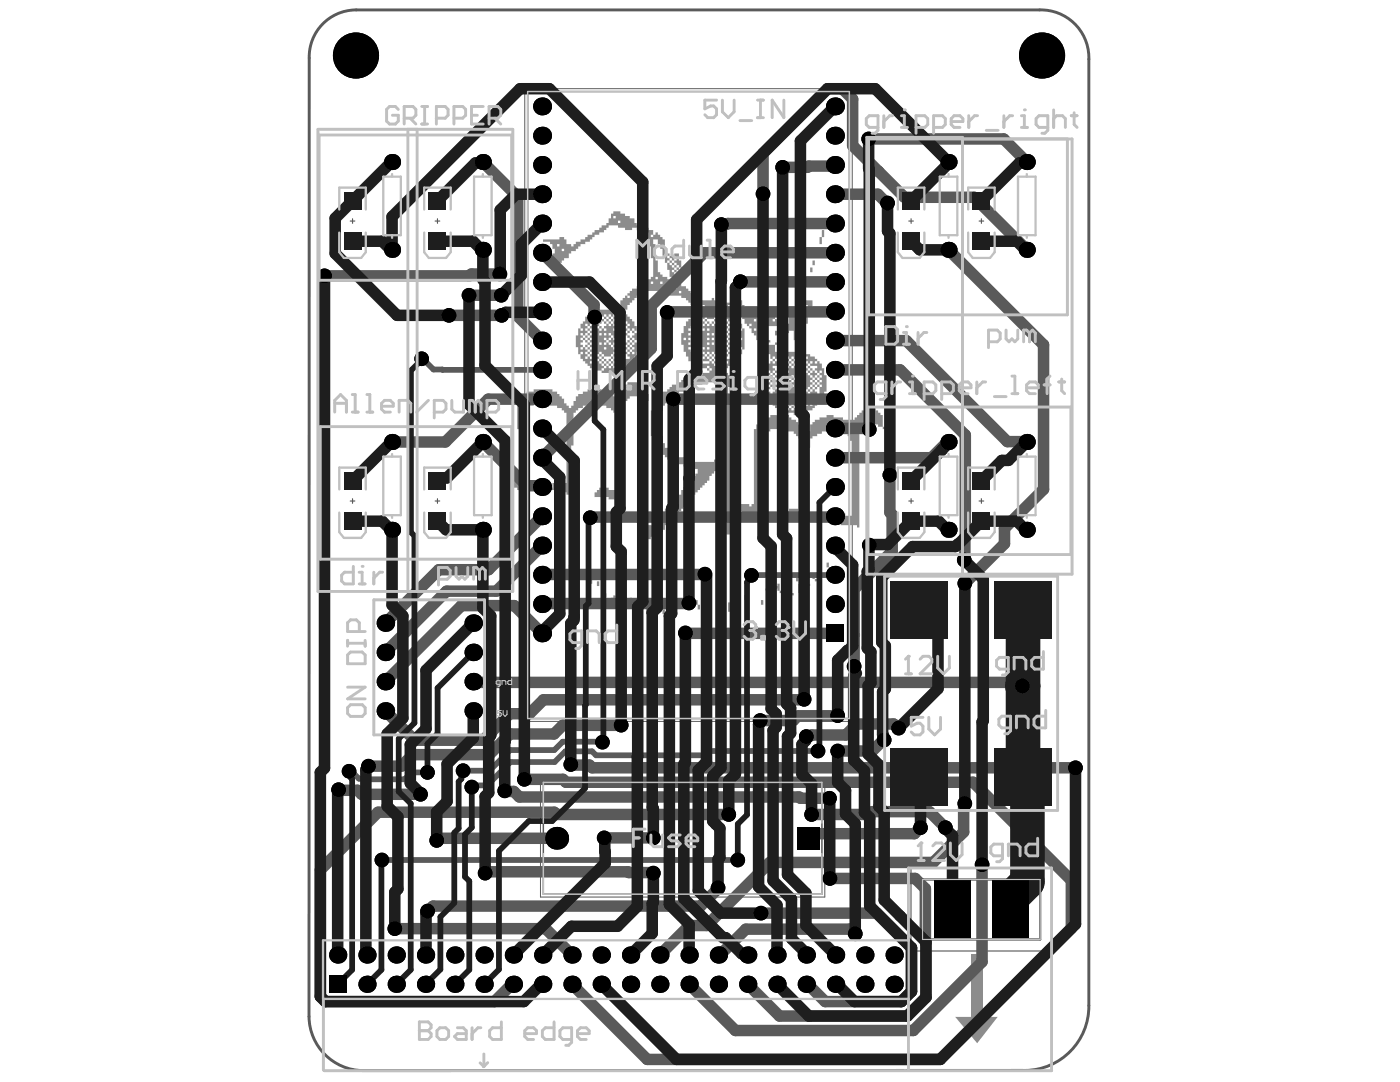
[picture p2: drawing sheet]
<svg xmlns="http://www.w3.org/2000/svg" width="279mm" height="216mm" viewBox="0 0 279 216" stroke-linecap="round" stroke-linejoin="round" font-family="sans-serif">
<path d="M104.7 17.7h65.4v126.2h-65.4zM107.9 155.5h56.7v23.5h-56.7z" fill="none" stroke="#5a5a5a" stroke-width=".2"/>
<g fill="none" stroke="#5a5a5a" stroke-width=".23">
<path d="M69.9 44.1h.9M70.4 43.6v1M86.8 44.1h1M87.3 43.6v1M181.4 44.1h.9M181.8 43.6v1M195.4 44.1h.9M195.9 43.6v1M69.9 100h.9M70.4 99.5v.9M86.8 100h1M87.3 99.5v.9"/>
<path d="M181.4 100h.9M181.8 99.5v.9M195.4 100h.9M195.9 99.5v.9M181.8 173.2h28.1v16.6h-28.1z"/>
</g>
<path d="M64.7 4.5a9.3 9.3 0 0 1 6.4-2.5h136.4a9.6 9.6 0 0 1 9.8 9.8v188.9a12.8 12.8 0 0 1-13.2 12.9h-131.7a10.9 10.9 0 0 1-10.7-10.7v-191.3a9.3 9.3 0 0 1 3-7.1z" fill="none" stroke="#5a5a5a" stroke-width=".58"/>
<path d="M105.3 18.3h64.2v125.1h-64.2zM108.4 156.1h55.6v22.3h-55.6z" fill="none" stroke="#5a5a5a" stroke-width=".29"/>
<path d="M184.1 175.5h23.5v12h-23.5z" fill="none" stroke="#5a5a5a" stroke-width=".46"/>
<circle cx="171" cy="126.7" r=".32" fill="none" stroke="#5a5a5a" stroke-width=".64"/>
<g fill="#8c8c8c">
<path d="M190.6 202.9h8.5l-4.1 5.3z"/>
<path d="M193.8 190.3h2.4v12.6h-2.4z"/>
<path d="M132.2 121.6h.5v.9h-.5z"/>
<path d="M148.6 118.8h.5v.9h-.5z"/>
<path d="M140.6 121.1h.5v1h-.5z"/>
<path d="M146.7 120.2h.5v.5h.5v.4h-.5v-.4h-.5z"/>
<path d="M162.1 52h.5v.9h-.5z"/>
<path d="M134.6 119.7h.4v1h-.4z"/>
<path d="M151.9 119.7h.4v1h-.4z"/>
<path d="M141.1 119.7h.5v1h-.5z"/>
<path d="M132.2 119.7h.5v1h-.5z"/>
<path d="M161.7 53.4h.4v.9h-.4z"/>
<path d="M125.7 119.3h.4v.9h-.4z"/>
<path d="M119.1 116h.5v.9h-.5z"/>
<path d="M162.1 115.1h.5v.4h.5v.5h-.5v-.5h-.5z"/>
<path d="M117.3 116.5h.4v.9h-.4z"/>
<path d="M113.5 112.7h.5v1h-.5z"/>
<path d="M120.5 118.3h.5v1h-.5z"/>
<path d="M114.9 113.7h.5v.9h-.5z"/>
<path d="M117.7 115.5h.5v1h-.5z"/>
<path d="M113.1 114.1h.4v1h-.4z"/>
<path d="M164 45.9h.5v1.4h-.5z"/>
<path d="M128.9 121.1h.5v1.4h-.5z"/>
<path d="M163.6 47.3h.4v1.4h-.4z"/>
<path d="M111.6 112.7h1v1h-.5v-.5h-.5z"/>
<path d="M149.1 120.7h.4v1.4h-.4z"/>
<path d="M152.8 117.4h.5v.5h.4v.9h-.4v-.9h-.5z"/>
<path d="M157.5 117.4h.4v.9h.5v.5h-.5v-.5h-.4z"/>
<path d="M121.9 119.3h.5v-.5h.5v.9h-1z"/>
<path d="M160.3 57.6h.4v1.4h-.4z"/>
<path d="M156.5 116h1v.9h-.5v-.4h-.5z"/>
<path d="M165 112.3h.4v.9h.5v.5h.5v.4h-.5v-.4h-.5v-.5h-.4z"/>
<path d="M123.3 117.9h.5v-.5h.5v.9h.4v.5h-.4v-.5h-1z"/>
<path d="M145.3 120.2h.5v1.9h-.5z"/>
<path d="M123.8 119.3h.5v1.8h-.5z"/>
<path d="M159.3 116.5h.5v1.8h-.5z"/>
<path d="M138.8 119.7h.4v1h.5v.9h-.5v-.9h-.4z"/>
<path d="M154.7 116.9h.4v-.4h.5v1.4h.9v.4h-.9v-.4h-.5v-.5h-.4z"/>
<path d="M158.9 114.6h.9v.5h.5v.4h.4v.5h.5v.5h.5v.4h-.5v-.4h-.5v-.5h-.4v-.5h-.5v-.4h-.5v.9h-.4z"/>
<path d="M162.1 44h.5v-.4h3.3v.9h-.9v-.5h-.5v.5h.5v.9h-.5v-.9h-2.4z"/>
<path d="M103.7 79.6h.5v-.5h.4v-.5h.5v-.5h1.4v-.4h3.7v.4h1v.5h.4v.5h.5v.5h.5v.9h.5v.5h.4v.4h.5v-.4h.5v-1h.4v-.9h.5v-.5h.9v-.5h1v-.4h2.8v.4h1.4v.5h.9v.5h.5v-.5h.9v-.9h.5v-.5h.4v-.5h.5v-.4h2.8v.4h.5v1h.4v.9h.5v1.4h-.9v-.4h-1v-.5h-1.8v.5h-.5v.4h-.5v1.4h-.4v18.2h-2.8v-.4h-2.8v-1h.4v-.4h.5v-.5h1.9v.5h1.4v-2.8h.4v-11.7h-.4v-.9h-.5v-.5h-.5v-.5h-.9v-.4h-.9v-.5h-.5v.5h-.5v-.5h-.4v.5h-.5v-.5h-.5v.5h-1.4v.4h-.9v.5h-.5v.5h-.4v6.5h-.5v9.8h-.9v-.5h-1.9v-.4h-1.4v-.5h.4v-.9h2.9v-14h-.5v-.5h-.5v-.5h-.9v-.4h-1.4v-.5h-.5v.5h-.5v-.5h-1.4v.5h-.4v-.5h-.5v.5h-.9v.4h-.5v1h-.5v15.4h-1.4v-.5h-2.3v-.5h-.9v-.4h.4v-1h2.8v-.4h.5v-9.4h-.5v-4.6h.5z"/>
<path d="M108.4 47.8h3.2v-.5h1v.5h.5v.9h.9v.5h.5v-.5h.4v-.5h1v-.4h.9v-.5h.5v-.5h.9v-.4h.5v-.5h.9v-.5h.5v-.4h.9v-.5h.5v-.9h.4v-1h.5v-.4h1.4v.4h.9v.5h1v.5h.9v.9h.5v.5h.9v.4h1.4v.5h1v.9h.4v-.4h.5v.4h.5v.5h.4v.5h.5v1.8h.5v1h.4v.4h1v-.4h.9v1.4h.5v1.4h.4v.9h-.4v.5h-1v-.5h-.4v-.5h-.5v.5h.5v.5h.4v.9h.5v1h.5v.4h.9v.5h.5v.5h.4v.4h.5v.5h.5v.5h.4v.4h2.8v-.4h.5v.4h2.3v.5h1.5v-.5h1.8v1h.5v.4h.5v1h.4v.4h.5v.5h.5v-.5h.4v-.9h1v.5h.4v1.4h1v-1h.4v.5h1v.5h.4v.4h1v-1.4h.4v1.9h1v-1.4h1.4v-.5h.4v-1.8h.5v-1.4h.5v.4h1.8v1.4h-.4v1.4h-1v.5h.5v1.4h-.5v1.4h-.4v1.4h-.5v.5h-1.4v-1.9h-.9v.5h-.5v.4h-.5v1h.5v.4h-.5v-.4h-.4v.4h-.5v.5h-.9v-.5h.4v-1.4h-.4v-.9h.4v.5h1v-1h-1v-.4h-1.8v-.5h-1v-.5h-.9v1h.5v.9h.4v.5h.5v.4h.5v1h.4v.4h-.4v.5h1.4v1.4h.4v.5h1.4v-.5h4.2v.5h1v.4h.9v.5h.5v.5h.5v.4h.4v1h.5v1.4h.5v3.2h-.5v1h-.5v.9h-.4v.5h-.5v.5h-.5v.4h-.5v.5h-.9v.5h-1.4v.4h-1.4v-.4h-1.4v.4h.5v.5h.4v.5h1v.4h.4v.5h.5v.9h.5v1h.9v-.5h.5v-1.4h.4v-.5h.5v-.4h1v-.5h1.4v-.5h1.4v.5h1.8v.5h2.4v-.5h.4v-.5h.5v-.4h.5v-.5h.4v-.5h2.4v.5h.4v.5h.5v.4h.5v2.4h.4v.4h-.4v-.4h-1v-.5h-.9v-.5h-.9v.5h-1v.5h-.4v.9h-.5v19.2h-.5v-.5h-3.2v-.5h-2.4v-.4h.5v-.5h.5v-1h2.3v.5h1.4v-14.9h-.5v-1h-.4v-.4h-1v-.5h-.9v-.5h-1.9v.5h-1.4v.5h-.9v.4h-1v.5h-.4v1.9h-.5v14.5h-1.4v-.5h-2.3v-.5h-.5v-.9h.5v-.5h1.8v.5h.5v-3.3h.5v-.5h-.5v-.4h.5v-.5h-.5v-.5h.5v-.4h-.5v-.5h.5v-.5h-.5v-.4h.5v-.5h-.5v-.5h.5v-.4h-.5v-.5h.5v-.5h-.5v-.4h.5v-.5h-.5v-.5h.5v-.4h-.5v-.5h.5v-.5h-.5v-2.3h-.5v-.5h-.4v-.4h-.5v-.5h-1.4v-.5h-3.3v.5h-.9v.5h-.5v.4h-.4v15.9h-1.9v-.5h-1.9v-.4h-.4v.4h-.5v-.9h.5v-.9h1.8v.4h.5v-.4h.5v-15h.4v-.9h.5v-.5h.5v-.4h.9v-.5h.9v-.5h2.8v-.4h-.4v-.5h-1v-.5h-.4v-.4h-.5v-.5h-.5v-.5h-.4v-.4h-.5v-1.5h-.5v-3.7h.5v-.9h.5v-1h.4v-.4h.5v.4h.5v-.4h-.5v-.5h-.5v-.9h-.4v-.5h-.5v-.5h-.5v-.9h-.4v-.5h-.5v-.4h-.5v-1h-.4v-.4h-.5v-1h-.5v-.4h-.4v-.5h-.5v-.9h-.5v-.5h-.9v.5h-.5v.4h1v.5h.4v.9h.5v4.2h-.5v-.4h-.4v.4h.4v1h-.4v.9h-.5v-.5h-.5v.5h.5v.5h-.5v-.5h-.4v-.5h-.5v-.4h-.5v-.5h-.5v-.5h-.4v.5h.4v.5h.5v.4h-.5v-.4h-.4v-.5h-.5v.5h.5v.4h.4v.5h1.5v.5h.4v.4h-.4v.5h-1v.5h-1.9v-.5h-.4v-.5h-.5v-.4h-.5v-.5h-.4v-.5h-.5v-.4h-.5v-.5h-.4v-.5h-.5v-.4h-.5v-.5h-.4v-.5h-.5v-.4h-.5v-.5h-.4v.5h.4v.4h.5v.5h.5v.5h.4v.4h.5v.5h.5v.5h.4v.4h.5v.5h.5v.5h.4v.4h.5v.5h.5v.5h.4v.4h.5v.5h1.4v.5h1.4v1.4h-.4v.4h-.5v.5h-.5v3.3h.5v23.4h.5v.9h.4v1.4h-.4v.5h-2.4v-1.4h-.5v-11.3h-.9v.5h-.5v.5h-.4v.9h-.5v.5h-.5v.4h-.4v.5h-.5v.5h-.5v.4h-.4v.5h-.5v.5h-.5v.9h-.4v.5h-.5v.4h-.5v.5h-.4v.5h-.5v.4h-.5v.5h-.4v.5h-.5v.5h-.5v.4h-.4v.5h-.5v.9h-.5v.5h-.4v.5h-1v.4h-.9v.5h-1.9v-.5h-.5v-1.4h.5v-.9h2.4v-.5h.4v-.4h.5v-.5h.5v-.5h.4v-.5h.5v-.9h.5v-.5h.4v-.4h.5v-.5h.5v-.5h.4v-.9h1v-.9h.4v-.5h.5v-.5h.5v-.4h.4v-1h.5v-.4h.5v-.5h.4v-.9h-1.8v-.5h-1v-.5h-1.8v-.4h-1v-.5h-.4v-.5h-.5v-.4h-.5v-.5h-.4v-.5h-.5v-.4h-.5v-1.4h-.4v-1h-.5v-5.1h.5v-.9h.4v-1h.5v-.9h.5v-.5h.4v-.5h1v-.4h.4v-.5h.5v-.5h.9v-.4h1v-.5h.9v-.5h1.4v-.4h1.9v-.5h1.4v-.5h-.5v-.4h-1.4v-.5h-.9v-.5h-.5v-.4h-.9v-1h-.5v-.9h-.5v-1.4h-.4v-2.3h.4v-1.4h.5v-1h.5v-.4h.4v-.5h.5v-.5h.5v-1.4h-.5v-.4h-.5v-.5h-.4v-.5h-.5v-.4h-.9v-.5h-4.7v-.9h-2.8v.4h-.5v.5h-.9v.5h-.5v.4h-.5v.5h-.4v.5h-.5v.9h-.9v.5h.4v.4h.5v.5h.5v.5h.4v.4h.5v1h.5v.9h.4v4.2h-.4v.9h-.5v1h-.5v.4h-.4v.5h-1v.5h-.4v.4h-1.4v.5h-2.8v-.5h-1.4v-.4h-1v-.5h-.4v-.5h-.5v-.4h-.5v-.5h-.4v-.9h-.5v-1.4h-.5v-2.4h.5v-1.4h.5v.5h.4v-.5h-.4v-.9h.4v-.5h.5v-.9h.9v-.5h.5v-.4h1.4v-.5h3.3v-.5h.4v-.4h.5v-1h.5v-.4h.4v-.5h.5v.5h.5v-.5h-.5v-.5h.5v-.4h.4v-.5h1v-.5h.4v-.4h1v-.5h.4v-.5h1v-.4h.5v-3.8h-.5v-2.3h-.5v-2.8h-.9v-.5h-1.4v-.5h-1v.5h-1.4v-.5h-1.4v-.4h-1.8v.4h-.5v.5h-.5v.5h-.9v.4h-.9v.5h-.5v.5h-.5v.4h-.9v.5h-.9v.5h-.5v.4h-.5v.5h-.9v.5h-.5v.9h-.9v.5h-.5v.4h-.9v-.4h-1.4v-.5h-1v-.5h1.4v-.4h.5v-1h-.5v-.9h-.4v-.5h-1.4zM122.4 43.1v.5h.5v-.5zM123.3 44v.5h.5v-.5zM129.9 46.8v.5h.5v-.5zM111.2 48.7v.5h.4v-.5zM112.1 49.6v.5h.5v-.5zM134.6 51.5v.5h.4v-.5zM132.7 50.6v.4h.5v.5h.4v.5h.5v.4h.5v.5h.4v.5h.5v.4h.5v-.4h-.5v-.5h-.5v-.5h-.4v-.4h-.5v-.5h-.5v-.5h-.4v-.4zM133.2 52v.4h.4v.5h.5v.5h.5v.4h.4v.5h.5v-.5h-.5v-.4h-.4v-.5h-.5v-.5h-.5v-.4zM130.4 47.8v.9h.4v3.3h.5v2.3h.5v.5h.4v.5h1v.4h.9v-.4h-.5v-1.5h-.4v-1.4h-.5v-1.4h-.5v-1.4h-.4v-.9h-.5v-.9zM130.8 55.3v.4h.5v-.4zM133.6 56.2v.5h.5v-.5zM131.8 56.2v.5h.4v-.5zM129.9 56.2v.5h.5v-.5zM134.6 57.1v.5h.4v-.5zM135.5 58.1v.4h.5v-.4zM133.6 58.1v.4h.5v-.4zM160.7 60.9v.4h.5v-.4zM143.9 60.9v.4h.5v-.4zM140.2 60.9v.4h.4v-.4zM145.3 60.9v.9h1v-.9zM141.6 61.3v.5h.4v-.5zM146.7 61.8v.5h.5v-.5zM143 61.8v.5h1.4v-.5zM141.1 61.8v.5h.5v-.5zM151.4 62.7v.5h.5v-.5zM144.8 61.8v.5h.5v.4h.5v.5h.5v-.5h-.5v-.4h-.5v-.5zM144.8 62.7v.5h.5v-.5zM124.3 62.7v.5h.4v-.5zM123.3 62.7v.5h.5v-.5zM159.8 63.7v.4h.5v-.4zM154.2 63.7v.4h.5v-.4zM150.5 63.7v.4h.4v-.4zM145.8 63.7v.4h.5v-.4zM142 62.7v.5h.5v.5h.5v.4h.4v.5h.5v.5h.5v.4h.4v.5h.5v.5h.5v.4h.5v.5h.4v.5h.5v.4h.5v-.4h-.5v-.5h-.5v-.5h-.4v-.4h-.5v-.5h-.5v-.5h-.5v-.4h-.4v-.5h-.5v-.5h-.5v-.4h-.4v-.5h.4v.5h.5v.4h.5v-.4h-.5v-.5h-.5v-.5zM118.7 62.7v.5h.4v.5h.5v.4h.5v.5h-.5v-.5h-.5v-.4h-.4v.4h.4v.5h.5v.5h.5v.4h.4v.5h.5v-.5h-.5v-.4h.5v-.5h-.5v-.5h-.4v-.4h-.5v-.5h-.5v-.5zM156.1 64.6v.5h.4v-.5zM149.5 64.6v.5h.5v-.5zM139.2 61.8v.5h.5v.4h.5v.5h.4v.5h.5v.4h.5v.5h.4v.5h.5v-.5h-.5v-.5h.5v.5h.5v.5h.4v-.5h-.4v-.5h-.5v-.4h-1.4v-.5h.5v-.5h-1.4v-.4h-.5v-.5zM139.2 62.7v.5h.5v.5h.5v.4h.4v.5h.5v.5h.5v-.5h-.5v-.5h-.5v-.4h-.4v-.5h-.5v-.5zM139.2 63.7v.4h.5v.5h.5v.5h.4v-.5h-.4v-.5h-.5v-.4zM138.3 64.6v.5h.5v-.5zM124.3 63.7v.4h.4v.5h.5v.5h.5v-.5h-.5v-.5h-.5v-.4zM119.6 62.7v.5h.5v.5h.4v.4h.5v.5h.5v.5h.4v-.5h-.4v-.5h-.5v-.4h-.5v-.5h-.4v-.5zM150.5 65.5v.5h.4v-.5zM147.7 65.5v.5h.4v-.5zM143.9 62.7v.5h.5v.5h.4v.4h.5v.5h.5v.5h.5v.4h.4v.5h.5v-.5h-.5v-.4h-.4v-.5h-.5v-.5h-.5v-.4h-.5v-.5h-.4v-.5zM144.8 64.6v.5h.5v.4h.5v.5h.5v-.5h-.5v-.4h-.5v-.5zM143 65.5v.5h.4v-.5zM141.1 65.5v.5h.5v-.5zM138.3 63.7v.4h.5v.5h.4v.5h.5v.4h-.5v.5h1.4v-.5h-.4v-.4h-.5v-.5h-.5v-.5h-.4v-.4zM122.4 65.5v.5h.5v-.5zM118.2 64.1v.5h.5v.5h.4v.4h.5v.5h.5v-.5h-.5v-.4h-.5v-.5h-.4v-.5zM117.7 64.6v.5h.5v.4h.5v.5h.4v-.5h-.4v-.4h-.5v-.5zM116.8 64.6v.5h.5v.4h.4v.5h.5v-.5h-.5v-.4h-.4v-.5zM126.1 65.5v.5h.5v.5h.5v-.5h-.5v-.5zM121.5 62.7v.5h.4v.5h.5v.4h.5v.5h.4v.5h.5v.4h.5v.5h.4v.5h.5v.4h.5v.5h.4v.5h.5v.4h.5v-.4h-.5v-.5h-.5v-.5h.5v-.4h-.5v-.5h-.4v-.5h-.5v-.4h-.5v-.5h-.4v-.5h-.5v-.4h-.5v-.5h-.4v-.5h-.5v.5h.5v.5h.4v.4h.5v.5h.5v.5h.4v.4h.5v.5h.5v.5h-.5v-.5h-.5v-.5h-.4v-.4h-.5v-.5h-.5v-.5h-.4v-.4h-.5v-.5h-.5v-.5zM158.9 66.5v.4h.4v-.4zM151.4 66.5v.4h.5v-.4zM146.7 66.5v.4h.5v-.4zM143.9 66.5v.4h.5v-.4zM143 66.5v.4h.4v-.4zM142 66.5v.4h.5v-.4zM141.1 66.5v.4h.5v-.4zM137.4 65.5v.5h.4v.5h.5v.4h.5v.5h.4v.5h.5v-.5h-.5v-.5h-.4v-.4h-.5v-.5h.5v.5h.4v.4h.5v-.4h-.5v-.5h-.4v-.5h-.5v-.4h-.5v.4zM137.4 66.5v.4h.4v-.4zM123.3 66.5v.4h.5v-.4zM120.5 66.5v.4h.5v-.4zM119.6 66.5v.4h.5v-.4zM152.3 67.4v.5h.5v-.5zM147.7 67.4v.5h.4v-.5zM144.8 66.5v.4h.5v.5h.5v.5h.5v-.5h-.5v-.5h-.5v-.4zM143 67.4v.5h.4v-.5zM142 67.4v.5h.5v-.5zM141.1 67.4v.5h.5v-.5zM136.4 67.4v.5h.5v-.5zM121.5 66.5v.4h.4v.5h.5v.5h.5v-.5h-.5v-.5h-.5v-.4zM121.5 67.4v.5h.4v-.5zM116.8 65.5v.5h.5v.5h.4v.4h.5v.5h.5v.5h.4v-.5h-.4v-.5h-.5v-.4h-.5v-.5h-.4v-.5zM116.8 66.5v.4h.5v.5h.4v.5h.5v-.5h-.5v-.5h-.4v-.4zM146.7 68.3v.5h.5v-.5zM143 68.3v.5h.4v-.5zM142 68.3v.5h.5v-.5zM141.1 68.3v.5h.5v-.5zM138.3 67.4v.5h.5v.4h.4v.5h.5v-.5h-.5v-.4h-.4v-.5zM137.4 68.3v.5h.4v-.5zM120.5 62.7v.5h.5v.5h.5v.4h.4v.5h.5v.5h.5v.4h.4v.5h.5v.5h.5v.4h.4v.5h-.4v.5h.4v.4h.5v.5h.5v.5h.4v.4h.5v-.4h-.5v-.5h-.4v-.5h-.5v-.4h.5v.4h.4v.5h.5v-.5h-.5v-.4h-.4v-.5h-.5v-.5h-.5v-.4h-.4v-.5h-.5v-.5h-.5v-.4h-.4v-.5h-.5v-.5h-.5v-.4h-.4v-.5h-.5v-.5zM122.4 68.3v.5h.5v-.5zM120.5 68.3v.5h.5v-.5zM119.6 68.3v.5h.5v-.5zM144.8 67.4v.5h.5v.4h.5v.5h.5v.5h.4v.4h.5v-.4h-.5v-.5h-.4v-.5h-.5v-.4h-.5v-.5zM141.1 69.3v.4h.5v-.4zM140.2 69.3v.4h.4v-.4zM120.5 67.4v.5h.5v.4h.5v.5h.4v.5h.5v.4h.5v-.4h-.5v-.5h-.5v-.5h-.4v-.4h-.5v-.5zM120.5 69.3v.4h.5v-.4zM115.9 66.5v.4h.4v.5h.5v.5h.5v.4h.4v.5h.5v.5h.5v.4h.4v-.4h-.4v-.5h-.5v-.5h-.5v-.4h-.4v-.5h-.5v-.5h-.5v-.4zM115.9 69.3v.4h.4v-.4zM144.8 68.3v.5h.5v.5h.5v.4h.5v.5h.4v-.5h-.4v-.4h-.5v-.5h-.5v-.5zM144.8 69.3v.4h.5v.5h.5v.5h.5v-.5h-.5v-.5h-.5v-.4zM137.4 69.3v.4h.4v.5h.5v.5h.5v.4h.4v.5h.5v.5h.5v.4h1.4v-.4h-1.4v-.5h-.5v-.5h-.5v-.4h-.4v-.5h-.5v-.5h.5v.5h.4v.5h.5v-.5h-.5v-.5h-.4v-.4zM124.3 68.3v.5h.4v.5h.5v.4h.5v.5h.4v.5h.5v-.5h-.5v-.5h-.4v-.4h-.5v-.5h-.5v-.5zM123.3 68.3v.5h.5v.5h.5v.4h.4v.5h.5v.5h.5v-.5h-.5v-.5h-.5v-.4h-.4v-.5h-.5v-.5zM115.9 70.2v.5h.4v-.5zM123.3 70.2v.5h.5v.4h.5v.5h1.4v-.5h-.5v-.4h-.5v-.5h-.4v.5h.4v.4h-.4v-.4h-.5v-.5zM121.9 70.7v.4h.5v.5h.5v.5h.4v.4h.5v-.4h-.5v-.5h.5v.5h.5v-.5h-.5v-.5h-.5v-.4h-.4v-.5h-.5v.5h.5v.4h-.5v-.4zM160.7 71.1v.5h.5v-.5zM155.1 71.1v.5h.5v-.5zM140.2 71.1v.5h.4v-.5zM138.3 71.1v.5h.5v-.5zM116.8 71.1v.5h.5v-.5zM162.6 72.1v.4h.5v-.4zM161.7 72.1v.4h.4v-.4zM158.9 71.1v.5h.4v.5h.5v.4h.5v-.4h-.5v-.5h-.5v-.5zM143 70.2v.5h.4v.4h.5v.5h.5v.5h.4v.4h.5v-.4h-.5v-.5h-.4v-.5h-.5v-.4h-.5v-.5zM142 70.2v.5h.5v.4h.5v.5h.4v.5h.5v.4h.5v-.4h-.5v-.5h-.5v-.5h-.4v-.4h-.5v-.5zM141.1 70.2v.5h.5v.4h.4v.5h.5v.5h.5v.4h.4v-.4h-.4v-.5h-.5v-.5h-.5v-.4h-.4v-.5zM139.2 72.1v.4h.5v-.4zM116.8 70.2v.5h.5v.4h.4v.5h.5v.5h.5v.4h.4v-.4h-.4v-.5h-.5v-.5h-.5v-.4h-.4v-.5zM119.6 70.2v.5h.5v.4h.4v.5h.5v.5h.5v.4h.4v.5h.5v.5h.5v-.5h-.5v-.5h-.5v-.4h-.4v-.5h.4v.5h.5v.4h.5v.5h.4v-.5h-.4v-.4h-.5v-.5h-.5v-.5h-1.4v-.4h-.4v-.5zM157 71.1v.5h.5v.5h.4v.4h.5v.5h.5v.5h.4v-.5h-.4v-.5h-.5v-.4h-.5v-.5h-.4v-.5zM156.5 71.6v.5h.5v.4h.5v.5h.4v.5h.5v-.5h-.5v-.5h-.4v-.4h-.5v-.5zM115.9 67.4v.5h.4v.4h-.4v.5h.4v.5h.5v.4h.5v.5h.4v.5h.5v.4h.5v.5h.4v.5h.5v.4h.5v.5h.4v.5h.5v-.5h-.5v-.5h-.4v-.4h-.5v-.5h-.5v-.5h-.4v-.4h-.5v-.5h-.5v-.5h-.4v-.4h-.5v-.5h.5v.5h.4v.4h.5v.5h.5v.5h.4v.4h.5v.5h.5v.5h.4v.4h.5v.5h.5v.5h.4v-.5h-.4v-.5h-.5v-.4h-.5v-.5h-.4v-.5h-.5v-.4h-.5v-.5h-.4v-.5h-.5v-.4h-.5v-.5h-.4v-.5h-.5v-.4h-.5v-.5zM117.7 72.1v.4h.5v.5h.5v.5h.4v-.5h-.4v-.5h-.5v-.4zM141.1 73v.5h.5v.4h.4v-.4h-.4v-.5zM120.1 73.5v.4h.4v-.4zM163.6 73.9v.5h.4v-.5zM157.9 71.1v.5h.5v.5h.5v.4h.4v.5h.5v.5h.5v.4h.4v.5h.5v.5h.5v.4h.4v.5h.5v.5h.5v.4h.5v.5h.4v-.5h-.4v-.4h-.5v-.5h-.5v-.5h-.5v-.4h-.4v-.5h-.5v-.5h-.5v-.4h.5v.4h.5v.5h.4v-.5h-.4v-.4h-.5v-.5h-1.4v-.5h-.5v-.4h-.4v-.5h-.5v-.5zM158.9 73.9v.5h.4v-.5zM154.2 71.1v.5h.5v.5h.4v.4h.5v.5h.5v.5h.4v.4h.5v.5h.5v-.5h-.5v-.4h.5v-.5h-1.4v-.5h.4v-.4h-1.4v-.5h-.4v-.5zM154.2 73v.5h.5v.4h.4v.5h.5v.5h.5v.4h.4v-.4h-.4v-.5h-.5v-.5h-.5v-.4h.5v.4h.5v.5h.4v-.5h-.4v-.4h-.5v-.5zM159.8 71.1v.5h.5v.5h.4v.4h.5v.5h.5v.5h.4v.4h.5v.5h.5v.5h.5v.4h.4v-.4h-.4v-.5h-.5v-.5h-.5v-.4h.5v-.5h-1.4v-.5h-.5v-.4h-.5v-.5h-.4v-.5zM158.9 74.9v.4h.4v-.4zM154.2 73.9v.5h.5v.5h.4v.4h.5v-.4h-.5v-.5h-.4v-.5zM162.6 74.9v.4h.5v.5h.5v.5h.4v-.5h-.4v-.5h-.5v-.4zM159.8 75.8v.5h.5v-.5zM157.5 75.3v.5h.4v.5h.5v-.5h-.5v-.5zM153.3 73.9v.5h.4v.5h.5v.4h.5v.5h.4v.5h.5v-.5h-.5v-.5h-.4v-.4h-.5v-.5h-.5v-.5zM157.9 74.9v.4h.5v.5h.5v.5h.4v.4h.5v.5h.5v-.5h-.5v-.4h-.5v-.5h-.4v-.5h-.5v-.4zM158.9 76.7v.5h.4v-.5zM157 75.8v.5h.5v.4h.4v.5h.5v-.5h-.5v-.4h-.4v-.5zM157 76.7v.5h.5v-.5zM156.1 76.7v.5h.4v-.5zM153.3 74.9v.4h.4v.5h.5v.5h.5v.4h.4v.5h.5v-.5h-.5v-.4h-.4v-.5h-.5v-.5h-.5v-.4zM161.7 75.8v.5h.4v.4h.5v.5h.5v.5h-.5v-.5h-.5v-.5h-.4v.5h.4v.5h.5v.4h.5v.5h.5v-1.4h-.5v-.5h-.5v-.4h-.5v-.5zM161.2 77.2v.5h.5v.4h.4v-.4h-.4v-.5zM158.9 77.7v.4h.4v-.4zM156.1 77.7v.4h.4v-.4zM162.6 78.6v.5h.5v-.5zM160.7 78.6v.5h.5v-.5zM153.3 78.6v.5h.4v-.5zM160.7 77.7v.4h.5v.5h.5v.5h.4v.5h.5v.4h.5v-.4h-.5v-.5h-.5v-.5h-.4v-.5h-.5v-.4zM161.7 79.6v.4h.4v-.4zM159.3 79.1v.5h.5v.4h.5v-.4h-.5v-.5zM155.1 78.6v.5h.5v.5h.5v.4h.4v-.4h-.4v-.5h-.5v-.5zM154.2 79.6v.4h.5v-.4zM159.8 78.6v.5h.5v.5h.4v.4h.5v.5h.5v.5h.4v-.5h-.4v-.5h-.5v-.4h-.5v-.5h-.4v-.5zM157.9 78.6v.5h.5v.5h.5v.4h.4v.5h.5v.5h.5v.4h.4v-.4h.5v-.5h-1.4v-.5h-.5v-.4h-.4v-.5h-.5v-.5zM157 78.6v.5h.5v.5h.4v.4h.5v.5h.5v.5h.4v.4h.5v.5h.5v-.5h-.5v-.4h-.5v-.5h-.4v-.5h-.5v-.4h-.5v-.5h-.4v-.5zM153.3 75.8v.5h.4v.4h.5v.5h.5v.5h.4v.4h.5v.5h.5v.5h.4v.5h.5v.4h.5v.5h.4v.5h.5v.4h.5v.5h.4v-.5h-.4v-.4h-.5v-.5h-.5v-.5h-.4v-.4h-.5v-.5h-.5v-.5h-.4v-.5h-.5v-.4h-.5v-.5h-.4v-.5h-.5v-.4h-.5v-.5zM157 80.5v.5h.5v.4h.4v.5h.5v-.5h-.5v-.4h-.4v-.5zM153.3 76.7v.5h.4v.5h-.4v.4h.4v.5h.5v.5h.5v.5h.4v.4h.5v.5h.5v.5h.4v.4h.5v.5h.5v-.5h-.5v-.4h-.5v-.5h-.4v-.5h-.5v-.4h-.5v-.5h-.4v-.5h-.5v-.5h.5v-.4h-.5v-.5h-.5v-.5zM156.1 81.4v.5h.4v-.5zM132.2 81v.9h-.4v.9h-.5v2.8h.5v1.4h.4v1.4h.5v1h.9v.4h.5v.5h.9v.5h.5v.4h1.4v.5h1.4v.5h4.2v-.5h.5v-.5h.4v-12.1h-.4v-2.8h-2.8v.4h-1.9v.5h-.9v.5h-1v.4h-.9v.5h-.9v.5h-.5v.5h-.5v.4h-.4v.5h-.5v.5z"/>
</g>
<g fill="none" stroke="#5a5a5a" stroke-width="2.3">
<path d="M96.4 32.3l6.9 7v23.8l4.9 4.9M152.3 38.7v-8.1l12.9-12.9h2.9l2.1 2.1v9.3l10.3 10.3h13.9l10.5 10.5M166.6 32.9l-.2 .2h-5l-.3 .3h-4.9M166.6 38.8h8.6l1.8 1.7h.1M173.4 27.7h26.9l4.6 4.6M175.3 34.2h.1M93.6 58.9h6.4M99.8 54.7h-5.7l-.4 .3h-28.9M108.2 50.4l10.4 10.4v2.4l.1 .1M147.8 56.2h.1M147.8 56.2l18.8 .1M166.6 50.4h-26.1l-10.5 10.6v8.6l-21.8 21.7"/>
<path d="M166.6 44.6h-21.4l-1.2 .2M189.3 49.9l19 18.9v28.8l-7.8 7.8v3.1l-8 7.9M89.6 62.9h10.4M108.2 79.6h-10.8l-8.5 8.6h-10.7M134.4 79.6h32.2M166.6 62.1l-.1 .1h-33.2l-.2 .1M166.6 73.8h13l13 13v20.3v4.5l-.2 .2M166.6 68h14.3l20.1 20.1 3.9 .1M96.4 88.2l8.7 8.7h2.8l.3 .3M166.6 85.5h6.7l.2 .2M177.6 94.8v7.4l.5 .5v7.3l-7.6 7.6v15.4M189.3 88.2h-.2l-3.2 3.1h-19.3"/>
<path d="M108.2 108.9l-9.1 9.1h-10l-12.2 12.2M108.2 103l-10.7 10.7h-9.9l-10.7 10.6M140.7 114.6l-32.5 .1M166.6 103l-.1 .2h-48.6l-.1 .1M94.4 136l.2 .2h107.8M108.2 126.4l-5.6-5.6h-10.5l-15.2 15.2M136.8 126.3l29.8 .1M137.5 120.3l-.1 .1h-29.1l-.1 .1M160.5 139.5l-52 .1-2.8 2.8h-4l-5.3 5.3h-13.6l-5.9-5.8M67.6 157.6l.1 .1h3.7l.8 .8h11.7M100.7 157.8l.1 .1h1.7l1.1 1.1h55.9l.2 .3h5.9M104.6 155.5h7.8l.5 .6h81.3l19.6 19.6v9.5l-26.2 26.2h-58.4l-15-15"/>
<path d="M113.9 152.5l.1 .2h3.6l.6 .5h96.4M124 144.7h-11.7l-1.7 1.8h-8.8l-4.2 4.1h-15.2l-2.3 2.3h-6.6M167.2 142.8h-7.9l-1 1h-6.6M176.5 147.7h-.2l-2.2 2.2h-6.9M179.3 145.3h-.1l-.9-.8h-7.3l-2.2 2.2h-6.9l-.2 .1h-.7l-.1 .2M96.8 174.2l.5-.2h28l.2 .1h4.8l.1 .1M111.1 167.3h-23.4l-.5 .4M120.6 167.2h9.8M143.3 177.1v.2l-3.5 3.5h-53.4l-1.1 1M145.4 162.5h-34.3l-.5-.4h-35.2l-11.5 11.5v25.2l1 1.1h33.8l3.5-3.5h.3M162 162.5h11.5l.6-.5h11.4l3.2 3.1M165.6 175.3h17l2.1 2 .1 21.7-3.7 3.7h-25.5l-6.4-6.3"/>
<path d="M183.1 165.7l-.6 .7h-20.2l-.9 .9M192.3 160.8v5.2l-6 6.1h-32.7l-12.6 12.6h-3.4l-5.9 5.9M196 172.5v19.4l-13.7 13.7h-35.5l-9.3-9.2M196 172.5h.1M78.8 185.3h30.1l5.3 5.3M151.9 182.2h23.1l6.9 6.9v8.7l-2 2.1h-15.2l-3.5-3.5h-.3M170.7 186.3h-.2l-.9-.9h-20.8l-5.1 5.2h-.3"/>
</g>
<path d="M84.2 71.6h.2l2.1 2.1 21.7 .1M166.6 114.7l-16.6 .1M69.7 153.9h.4l1.5 1.5 .8 .1h8.3l1.4-1.4h3.2M120.2 148.1l-7.9-.1-1.7 1.7h-8.8l-4.1 4.1h-5.3M163.2 149.9h-21.9l-.8 .8h-21.5l-.8-.8h-5.4l-2.1 2.2h-8.8l-4.7 4.6h-2.7l-.3 .4M76.2 171.6h71" fill="none" stroke="#5a5a5a" stroke-width="1.1"/>
<g fill="#000">
<circle cx="71" cy="11.1" r="4.6"/>
<circle cx="208" cy="11.1" r="4.6"/>
<circle cx="78.2" cy="32.3" r="1.61"/>
<circle cx="96.4" cy="32.3" r="1.61"/>
<circle cx="108.2" cy="38.8" r="1.79"/>
<circle cx="108.2" cy="32.9" r="1.79"/>
<circle cx="108.2" cy="21.2" r="1.79"/>
<circle cx="108.2" cy="27.1" r="1.79"/>
<circle cx="152.3" cy="38.7" r="1.46"/>
<circle cx="156.2" cy="33.4" r="1.46"/>
<circle cx="166.6" cy="32.9" r="1.79"/>
<circle cx="166.6" cy="38.8" r="1.79"/>
<circle cx="166.6" cy="27.1" r="1.79"/>
<circle cx="166.6" cy="21.2" r="1.79"/>
<circle cx="173.4" cy="27.7" r="1.46"/>
<circle cx="189.3" cy="32.3" r="1.61"/>
<circle cx="204.9" cy="32.3" r="1.61"/>
<circle cx="64.8" cy="55" r="1.46"/>
<circle cx="78.2" cy="49.9" r="1.61"/>
<circle cx="93.6" cy="58.9" r="1.46"/>
<circle cx="96.4" cy="49.9" r="1.61"/>
<circle cx="99.8" cy="54.7" r="1.46"/>
<circle cx="100" cy="58.9" r="1.46"/>
<circle cx="108.2" cy="44.6" r="1.79"/>
<circle cx="108.2" cy="56.3" r="1.79"/>
<circle cx="108.2" cy="50.4" r="1.79"/>
<circle cx="144" cy="44.8" r="1.46"/>
<circle cx="147.8" cy="56.2" r="1.46"/>
<circle cx="166.6" cy="50.4" r="1.79"/>
<circle cx="166.6" cy="56.3" r="1.79"/>
<circle cx="166.6" cy="44.6" r="1.79"/>
<circle cx="177.1" cy="40.5" r="1.46"/>
<circle cx="189.3" cy="49.9" r="1.61"/>
<circle cx="204.9" cy="49.9" r="1.61"/>
<circle cx="84.2" cy="71.6" r="1.46"/>
<circle cx="89.6" cy="62.9" r="1.46"/>
<circle cx="100.1" cy="62.9" r="1.46"/>
<circle cx="108.2" cy="62.1" r="1.79"/>
<circle cx="108.2" cy="79.6" r="1.79"/>
<circle cx="108.2" cy="68" r="1.79"/>
<circle cx="108.2" cy="73.8" r="1.79"/>
<circle cx="118.7" cy="63.3" r="1.46"/>
<circle cx="133.1" cy="62.3" r="1.46"/>
<circle cx="134.4" cy="79.6" r="1.46"/>
<circle cx="166.6" cy="62.1" r="1.79"/>
<circle cx="166.6" cy="79.6" r="1.79"/>
<circle cx="166.6" cy="73.8" r="1.79"/>
<circle cx="166.6" cy="68" r="1.79"/>
<circle cx="78.2" cy="88.2" r="1.61"/>
<circle cx="96.4" cy="88.2" r="1.61"/>
<circle cx="108.2" cy="85.5" r="1.79"/>
<circle cx="108.2" cy="97.2" r="1.79"/>
<circle cx="108.2" cy="91.3" r="1.79"/>
<circle cx="166.6" cy="97.2" r="1.79"/>
<circle cx="166.6" cy="85.5" r="1.79"/>
<circle cx="166.6" cy="91.3" r="1.79"/>
<circle cx="173.5" cy="85.7" r="1.46"/>
<circle cx="177.6" cy="94.8" r="1.46"/>
<circle cx="189.3" cy="88.2" r="1.61"/>
<circle cx="204.9" cy="88.2" r="1.61"/>
<circle cx="78.2" cy="105.7" r="1.61"/>
<circle cx="96.4" cy="105.7" r="1.61"/>
<circle cx="108.2" cy="114.7" r="1.79"/>
<circle cx="108.2" cy="108.9" r="1.79"/>
<circle cx="108.2" cy="103" r="1.79"/>
<circle cx="117.8" cy="103.3" r="1.46"/>
<circle cx="140.7" cy="114.6" r="1.46"/>
<circle cx="150" cy="114.8" r="1.46"/>
<circle cx="166.6" cy="103" r="1.79"/>
<circle cx="166.6" cy="114.7" r="1.79"/>
<circle cx="166.6" cy="108.9" r="1.79"/>
<circle cx="173.5" cy="108.8" r="1.46"/>
<circle cx="189.3" cy="105.7" r="1.61"/>
<circle cx="192.4" cy="111.8" r="1.46"/>
<circle cx="192.5" cy="116.4" r="1.46"/>
<circle cx="204.9" cy="105.7" r="1.61"/>
<circle cx="76.9" cy="136" r="1.75"/>
<circle cx="76.9" cy="124.3" r="1.75"/>
<circle cx="76.9" cy="130.2" r="1.75"/>
<circle cx="94.4" cy="130.2" r="1.75"/>
<circle cx="94.4" cy="124.3" r="1.75"/>
<circle cx="94.4" cy="136" r="1.75"/>
<circle cx="108.2" cy="126.4" r="1.79"/>
<circle cx="108.2" cy="120.5" r="1.79"/>
<circle cx="136.8" cy="126.3" r="1.46"/>
<circle cx="137.5" cy="120.3" r="1.46"/>
<circle cx="160.5" cy="139.5" r="1.46"/>
<circle cx="166.6" cy="120.5" r="1.79"/>
<circle cx="170.5" cy="133" r="1.46"/>
<circle cx="204.1" cy="136.9" r="1.46"/>
<circle cx="67.6" cy="157.6" r="1.46"/>
<circle cx="69.7" cy="153.9" r="1.46"/>
<circle cx="73.5" cy="152.9" r="1.46"/>
<circle cx="76.9" cy="141.9" r="1.75"/>
<circle cx="83.9" cy="158.5" r="1.46"/>
<circle cx="85.3" cy="154.1" r="1.46"/>
<circle cx="92.4" cy="153.8" r="1.46"/>
<circle cx="94.2" cy="157.1" r="1.46"/>
<circle cx="94.4" cy="141.9" r="1.75"/>
<circle cx="100.7" cy="157.8" r="1.46"/>
<circle cx="104.6" cy="155.5" r="1.46"/>
<circle cx="113.9" cy="152.5" r="1.46"/>
<circle cx="120.2" cy="148.1" r="1.46"/>
<circle cx="124" cy="144.7" r="1.46"/>
<circle cx="151.7" cy="143.8" r="1.46"/>
<circle cx="160.9" cy="147" r="1.46"/>
<circle cx="163.2" cy="149.9" r="1.46"/>
<circle cx="165.6" cy="159.3" r="1.46"/>
<circle cx="167.2" cy="142.8" r="1.46"/>
<circle cx="167.2" cy="149.9" r="1.46"/>
<circle cx="176.5" cy="147.7" r="1.46"/>
<circle cx="179.3" cy="145.3" r="1.46"/>
<circle cx="214.6" cy="153.2" r="1.46"/>
<circle cx="76.2" cy="171.6" r="1.46"/>
<circle cx="87.2" cy="167.7" r="1.46"/>
<circle cx="96.8" cy="174.2" r="1.46"/>
<circle cx="111.1" cy="167.3" r="2.27"/>
<circle cx="120.6" cy="167.2" r="1.46"/>
<circle cx="130.4" cy="167.2" r="1.46"/>
<circle cx="130.4" cy="174.2" r="1.46"/>
<circle cx="143.3" cy="177.1" r="1.46"/>
<circle cx="145.4" cy="162.5" r="1.46"/>
<circle cx="147.2" cy="171.6" r="1.46"/>
<circle cx="162" cy="162.5" r="1.46"/>
<circle cx="165.6" cy="175.3" r="1.46"/>
<circle cx="183.7" cy="165.1" r="1.46"/>
<circle cx="188.7" cy="165.1" r="1.46"/>
<circle cx="192.5" cy="160.3" r="1.46"/>
<circle cx="196" cy="172.5" r="1.46"/>
<circle cx="67.4" cy="190.6" r="1.72"/>
<circle cx="73.2" cy="196.4" r="1.72"/>
<circle cx="73.2" cy="190.6" r="1.72"/>
<circle cx="78.8" cy="185.3" r="1.46"/>
<circle cx="79.1" cy="196.4" r="1.72"/>
<circle cx="79.1" cy="190.6" r="1.72"/>
<circle cx="84.9" cy="190.6" r="1.72"/>
<circle cx="84.9" cy="196.4" r="1.72"/>
<circle cx="85.3" cy="181.8" r="1.46"/>
<circle cx="90.8" cy="196.4" r="1.72"/>
<circle cx="90.8" cy="190.6" r="1.72"/>
<circle cx="96.6" cy="196.4" r="1.72"/>
<circle cx="96.6" cy="190.6" r="1.72"/>
<circle cx="102.5" cy="190.6" r="1.72"/>
<circle cx="102.5" cy="196.4" r="1.72"/>
<circle cx="108.3" cy="190.6" r="1.72"/>
<circle cx="108.3" cy="196.4" r="1.72"/>
<circle cx="114.2" cy="196.4" r="1.72"/>
<circle cx="114.2" cy="190.6" r="1.72"/>
<circle cx="120" cy="196.4" r="1.72"/>
<circle cx="120" cy="190.6" r="1.72"/>
<circle cx="125.8" cy="196.4" r="1.72"/>
<circle cx="125.8" cy="190.6" r="1.72"/>
<circle cx="131.7" cy="190.6" r="1.72"/>
<circle cx="131.7" cy="196.4" r="1.72"/>
<circle cx="137.5" cy="196.4" r="1.72"/>
<circle cx="137.5" cy="190.6" r="1.72"/>
<circle cx="143.4" cy="196.4" r="1.72"/>
<circle cx="143.4" cy="190.6" r="1.72"/>
<circle cx="149.2" cy="196.4" r="1.72"/>
<circle cx="149.2" cy="190.6" r="1.72"/>
<circle cx="151.9" cy="182.2" r="1.46"/>
<circle cx="155.1" cy="196.4" r="1.72"/>
<circle cx="155.1" cy="190.6" r="1.72"/>
<circle cx="160.9" cy="196.4" r="1.72"/>
<circle cx="160.9" cy="190.6" r="1.72"/>
<circle cx="166.8" cy="190.6" r="1.72"/>
<circle cx="166.8" cy="196.4" r="1.72"/>
<circle cx="170.7" cy="186.3" r="1.46"/>
<circle cx="172.6" cy="196.4" r="1.72"/>
<circle cx="172.6" cy="190.6" r="1.72"/>
<circle cx="178.4" cy="196.4" r="1.72"/>
<circle cx="178.4" cy="190.6" r="1.72"/>
</g>
<g fill="#000">
<path d="M164.8 124.6h3.6v3.6h-3.6z" fill-rule="evenodd"/>
<path d="M164.8 124.6h3.6v3.6h-3.6z" fill-rule="evenodd"/>
<path d="M159.1 165h4.5v4.5h-4.5z" fill-rule="evenodd"/>
<path d="M159.1 165h4.5v4.5h-4.5z" fill-rule="evenodd"/>
<path d="M186.4 175.7h7.4v11.5h-7.4z" fill-rule="evenodd"/>
<path d="M186.4 175.7h7.4v11.5h-7.4z" fill-rule="evenodd"/>
<path d="M197.9 175.7h7.4v11.5h-7.4z" fill-rule="evenodd"/>
<path d="M197.9 175.7h7.4v11.5h-7.4z" fill-rule="evenodd"/>
<path d="M65.7 194.7h3.4v3.4h-3.4z" fill-rule="evenodd"/>
<path d="M65.7 194.7h3.4v3.4h-3.4z" fill-rule="evenodd"/>
</g>
<path d="M204.2 121.7v15.1l-.1 .1 .1 .1v18l.8 .9v20.1l-3.4 3.4v2.1" fill="none" stroke="#1e1e1e" stroke-width="6.9"/>
<g fill="none" stroke="#1e1e1e" stroke-width="2.3">
<path d="M78.2 32.3l-11.3 11.2v7.1l12.3 12.3h10.4M96.4 32.3l-.2 .2h-1.3l-7.6 7.6M108.2 38.8h-5.2l-3.2 3.1v12.8M152.3 38.7v68.7l1.6 1.6v32.5l1 1v2.6l-.6 .6v30l3.7 3.7v7.9l2.9 2.9v.4M156.2 33.4v73.2l.8 .8v33.1l.8 .8v5l-.6 .6v27.6l3.6 3.7v6.4l6 6M166.6 21.2l-6.9 6.9v54.2l.8 .7v56.5M173.4 27.7v6l.1 .1v51.9M204.9 32.3l-.2 .2h-1.3l-7.5 7.6M64.8 55v98.3l-.9 .8v44.7l1 1.1h39.6l3.5-3.5h.3M70.4 48.1h5.9l1.7 1.8h.2v-6.7l25.6-25.5h5.8l18.7 18.6v83.7l-1 1-.1 59.9-4 3.9h-9.2l-5.7 5.8M87.3 48.1h7.1l1.7 1.8h.3v5.9l.4 .4v16.7l7.8 7.9v74.7M93.6 58.9v21.8l7.2 7.2-.1 69.9"/>
<path d="M108.2 56.3h9.5l6 6.1v39.1l-.7 .7v6.9l1 .9v34.7M108.2 44.6l-4.1 4.1v6.2l-4.1 4M144 44.8l-.1 108.4-1.7 1.7v8.9l1.5 1.5v5.8l-.4 .4v5.6M147.8 56.2v.2l-1 1v97l-1.4 1.3v6.8M177.1 40.5v5.6l.5 .5v48.2M181.8 40.1l7.3-7.3v-.3l.2-.2-14.6-14.6h-9.5l-26.2 26.1v30.4l-1.4 1.5-.1 44.6M181.8 48.1l1.8 1.8h5.7M195.9 48.1h7l1.8 1.8h.2M108.2 62.1l-.2 .2h-7.1l-.6 .6h-.2M133.1 62.3v8.7l-1.9 2v48.2l-1 1v38.9l.2 .3v5.8M134.4 79.6v21.5l-.4 .3v21l-.4 .5v57.6l3.9 3.9v6.2M78.2 88.2l-7.8 7.7"/>
<path d="M96.4 88.2l-7.2 7.2h-1.3l-.6 .5M108.2 85.5l6.4 6.4v31.3l-.1 .6-.6 .6v28.1M108.2 91.3v.4l3.5 3.5v27.3l-3.5 3.5v.4M188 89.8h.1M189.3 88.2v.2l-7.5 7.5M204.9 88.2l-3.7 3.7h-1.3l-4 4M70.4 104h5.9l1.7 1.7h.2v15l2.2 2.2v20.4l-3.1 3.1v14.4l2.1 2.2v14.4l-.6 .6v7.3M87.3 104l1.7 1.7h7.4v15.6l1.5 1.6v23.8l-.4 .4v11.1l-.7 .7v15.3M140.7 114.6l.3 .4v37l-1.6 1.7v24l4.4 4.5h8.1M166.6 108.9v.3l3.6 3.5v16.2l-3 2.8v11.1M189.3 105.7h-.2l-1.8-1.7h-5.5l-4.6 4.7h-3.6l-.2 .1v4.9l-.3 .3v15.3l.7 .8v6.2l-.5 .5v13.7l2.1 2.1v8.3l1.1 1.1v17.6l8.3 8.3v11.1l-3.7 3.7h-19.7l-6.3-6.3M192.4 111.8l3.8 3.7v28.3l-.2 .3v28.4"/>
<path d="M192.5 116.4v43.9M204.9 105.7h-.2l-1.8-1.7h-7l-5.2 5.1h-8.6l-6.1 6.1v12.9l.7 .8v8.6l-.6 .5v8.6l.2 .2v.7l.2 .2M94.4 124.3l-9.4 9.5v11.6l-3.1 3.2v7.7l2 2v.2M136.8 126.3v25.9l-.3 .3v26.8l7.8 7.8h.5l3.3 3.2h.9l.2 .3M170.9 134.3l-.5 .6v16.8l2.1 2.1v8.3l1.1 1.1v17.6l8.3 8.3v8.7l-2 2.1h-9.4l-3.4-3.5h-.3M183.5 121.7l3.7 3.7v12l-7.9 7.9M67.6 157.6l-.2 .3v32.7M73.5 152.9v.1l-.5 .6v36.7l.2 .3M94.4 141.9v5.3l-5.2 5.3v7.4l-2 2.1v5.7M151.7 143.8l-.1 .5-.2 .2v32.4l3.7 3.7v10M160.9 147l-.1 .1v.7l-.7 .7v6l1.9 1.9v6.1M165.6 159.3v16"/>
<path d="M167.2 149.9v6.2l1.5 1.6v4.7l2 2v21.9M183.5 155l.2 .3v9.8M214.6 153.2v31.2l-27 27h-52.6l-15-15M120.6 167.2l.1 .1 .1 5-18.3 18.3M130.4 174.2v5.9l-.2 .2v5.9l-4.4 4.4M142.9 164.5h.1M188.7 165.1v.2l1.4 1.4v14.8M85.3 181.8l-.3 .5-.1 8.3"/>
</g>
<path d="M84.2 71.6v.2l-2.2 2.1v32.3l.7 .7v37.4l-3.1 3.1v10.6l2.4 2.3v33.2l-2.9 2.9M118.7 63.3v20.7l1.7 1.7v62.2l-.2 .2M166.6 97.2l-3.1 3.1v49.3l-.3 .3M117.8 103.3l-.3 .3v16.8l-.6 .5-.1 36.4-6.6 6.5h-4.7l-5.9 6v23.6l-3 3M150 114.8v.5l-.9 .9v46.4l-1.9 1.8v7.2M94.4 130.2l-7.1 7.1v9.1l-2 2v5.7M69.7 153.9l.3 .3v1l.3 .3v38l-2.9 2.9M92.4 153.8l-.3 .3v1.3l-.6 .6v9.3l-.8 .9v14l-2.8 2.7v10.5l-3 3M94.2 157.1v8l-1.4 1.4v8.5l.9 .8v17.7l-2.9 2.9M76.2 171.6l-.1 21.9-2.9 2.9" fill="none" stroke="#1e1e1e" stroke-width="1.1"/>
<g fill="#1e1e1e">
<path d="M198.4 149.3h11.5v11.5h-11.5z" fill-rule="evenodd"/>
<path d="M177.7 149.3h11.5v11.5h-11.5z" fill-rule="evenodd"/>
<path d="M198.4 115.9h11.5v11.5h-11.5z" fill-rule="evenodd"/>
<path d="M177.7 115.9h11.5v11.5h-11.5z" fill-rule="evenodd"/>
<path d="M194.1 38.4h3.5v3.4h-3.5z" fill-rule="evenodd"/>
<path d="M194.1 46.4h3.5v3.5h-3.5z" fill-rule="evenodd"/>
<path d="M194.1 94.2h3.5v3.5h-3.5z" fill-rule="evenodd"/>
<path d="M194.1 102.3h3.5v3.4h-3.5z" fill-rule="evenodd"/>
<path d="M85.6 38.4h3.4v3.4h-3.4z" fill-rule="evenodd"/>
<path d="M85.6 46.4h3.4v3.5h-3.4z" fill-rule="evenodd"/>
<path d="M68.6 38.4h3.5v3.4h-3.5z" fill-rule="evenodd"/>
<path d="M68.6 46.4h3.5v3.5h-3.5z" fill-rule="evenodd"/>
<path d="M180.1 38.4h3.5v3.4h-3.5z" fill-rule="evenodd"/>
<path d="M180.1 46.4h3.5v3.5h-3.5z" fill-rule="evenodd"/>
<path d="M180.1 94.2h3.5v3.5h-3.5z" fill-rule="evenodd"/>
<path d="M180.1 102.3h3.5v3.4h-3.5z" fill-rule="evenodd"/>
<path d="M68.6 94.2h3.5v3.5h-3.5z" fill-rule="evenodd"/>
<path d="M68.6 102.3h3.5v3.4h-3.5z" fill-rule="evenodd"/>
<path d="M85.6 94.2h3.4v3.5h-3.4z" fill-rule="evenodd"/>
<path d="M85.6 102.3h3.4v3.4h-3.4z" fill-rule="evenodd"/>
</g>
<g fill="none" stroke="#c0c0c0" stroke-width=".58">
<path d="M63.5 25.8h38.8v92.2h-38.8zM63.7 26.9h38.4v29h-38.4zM81.4 25.8v92.2M83.2 25.8v92.2M213 27.7v35.1h-39.7v-35.1h40.6v86.9h-40.9v-87.2h19.1v87.2M127.1 51.4v-3.5l1.2 1.2 1.1-1.2v3.5M130.6 49.7l.6-.6h1.1l.6 .6v1.1l-.6 .6h-1.1l-.6-.6zM136.4 47.9v3.5h-1.7l-.6-.6v-1.1l.6-.6h1.7M137.6 49.1v1.7l.6 .6h1.7v-2.3M141.1 51.4h1.2M141.1 47.9h.6v3.5M144 50.3h2.4v-.6l-.6-.6h-1.2l-.6 .6v1.1l.6 .6h1.2"/>
<path d="M70.3 78.7h.6v3.5M73.2 78.7h.6v3.5M85.5 79.9l-2.3 2.3M90.2 79.9v1.7l.6 .6h1.7v-2.3M63.9 85.1h38.2v26.5h-38.2zM66.8 82.2v-2.3l1.2-1.2 1.1 1.2v2.3M66.8 80.5h2.3M70.3 82.2h1.2M73.2 82.2h1.2M76.1 81.1h2.4v-.6l-.6-.6h-1.2l-.6 .6v1.1l.6 .6h1.2M79.7 82.2v-2.3h1.7l.6 .6v1.7M86.7 82.2h1.7l.6-.6v-1.1l-.6-.6h-1.7v3.5"/>
<path d="M94.8 80.5l-.5-.6h-.6v2.3M94.8 80.5v1.7M94.8 80.5l.6-.6 .6 .6v1.7M97.2 82.2h1.7l.6-.6v-1.1l-.6-.6h-1.7v3.5M173.2 81.2h40.5v29.5h-40.5zM74.6 119.7h22.1v26.9h-22.1zM176.6 115h34.5v46.7h-34.5zM64.5 199.3v14.2l.2 .1h145.2M181.3 187.7v-14.5h28.6v40.4M181.3 199.3v14.3M83.7 203.9v3.5h1.7l.6-.6v-.6l-.6-.5h-1.7M96.6 210.3v2.5"/>
<path d="M97.3 212l-.7 .8-.8-.7"/>
</g>
<path d="M105.3 18.3h64.2v125.1h-64.2zM108.4 164.2v-8.1h55.6v8.1M108.4 170.3v8.1h55.6v-8.1" fill="none" stroke="#c0c0c0" stroke-width=".29"/>
<g fill="none" stroke="#c0c0c0" stroke-width=".46">
<path d="M76.5 35.3h3.5v11.6h-3.5zM78.2 34.7v.6M94.6 35.3h3.5v11.6h-3.5zM96.4 34.7v.6M187.5 35.3h3.6v11.6h-3.6zM189.3 34.7v.6M203.2 35.3h3.5v11.6h-3.5zM204.9 34.7v.6M67.7 46.4v3.9l.9 1.2h3.5l.9-1.2v-3.9M67.7 41.8v-4.4h5.3v4.4M78.2 46.9v.6M84.7 46.4v3.9l.9 1.2h3.4l1-1.2v-3.9"/>
<path d="M84.7 41.8v-4.4h5.3v4.4M96.4 46.9v.6M179.2 46.4v3.9l.9 1.2h3.5l.9-1.2v-3.9M179.2 41.8v-4.4h5.3v4.4M189.3 46.9v.6M193.2 41.8v-4.4h5.3v4.4M193.2 46.4v3.9l.9 1.2h3.5l.9-1.2v-3.9M204.9 46.9v.6M67.7 97.7v-4.4h5.3v4.4M76.5 91.1h3.5v11.7h-3.5zM78.2 90.6v.5M84.7 97.7v-4.4h5.3v4.4"/>
<path d="M94.6 91.1h3.5v11.7h-3.5zM96.4 90.6v.5M179.2 97.7v-4.4h5.3v4.4M187.5 91.1h3.6v11.7h-3.6zM189.3 90.6v.5M193.2 97.7v-4.4h5.3v4.4M203.2 91.1h3.5v11.7h-3.5zM204.9 90.6v.5M67.7 102.3v3.9l.9 1.1h3.5l.9-1.1v-3.9M78.2 102.8v.5M84.7 102.3v3.9l.9 1.1h3.4l1-1.1v-3.9M96.4 102.8v.5"/>
<path d="M179.2 102.3v3.9l.9 1.1h3.5l.9-1.1v-3.9M189.3 102.8v.5M193.2 102.3v3.9l.9 1.1h3.5l.9-1.1v-3.9M204.9 102.8v.5M64.5 187.6h116.8v11.7h-116.8z"/>
</g>
<path d="M184.1 175.5h23.5v12h-23.5z" fill="none" stroke="#c0c0c0" stroke-width=".23"/>
<circle cx="83.7" cy="205.7" r=".29" fill="#c0c0c0"/>
<g fill="none" stroke="#c0c0c0" stroke-width=".58">
<path d="M143 20h-2.3v1.7l1.1-.6h.6l.6 .6v1.2l-.6 .6h-1.1l-.6-.6M144.2 20v2.3l1.1 1.2 1.2-1.2v-2.3M151.2 20h1.2M151.8 20v3.5M156.4 20v3.5l-2.3-3.5v3.5M147.7 24.1h2.3M151.2 23.5h1.2M116.1 128.2h-1.8l-.6-.6v-1.1l.6-.6h1.8v2.9l-.6 .6h-.6M117.2 128.2v-2.3h1.8l.6 .6v1.7M123.1 124.7v3.5h-1.8l-.5-.6v-1.1l.5-.6h1.8M148.5 124.6l.6-.6h1.1l.6 .6v.6M83.7 203.9h1.7l.6 .6v.6l-.6 .6h-1.7"/>
<path d="M87.2 205.7l.6-.6h1.2l.5 .6v1.1l-.5 .6h-1.2l-.6-.6zM91.3 205.1h1.2l.5 .6v1.7h-1.7l-.6-.6 .6-.6h1.7M94.2 205.1v2.3M96 205.1h-.6l-1.2 1.1M100.1 203.9v3.5h-1.8l-.6-.6v-1.1l.6-.6h1.8M104.7 206.2h2.4v-.5l-.6-.6h-1.2l-.6 .6v1.1l.6 .6h1.2M110.6 203.9v3.5h-1.8l-.6-.6v-1.1l.6-.6h1.8M114.1 207.4h-1.8l-.6-.6v-1.1l.6-.6h1.8v2.9l-.6 .6h-.6M115.2 206.2h2.4v-.5l-.6-.6h-1.2l-.6 .6v1.1l.6 .6h1.2"/>
</g>
<circle cx="150.8" cy="125.2" r=".29" fill="#c0c0c0"/>
<path d="M149.7 125.8h.5M150.2 125.8l.6 .6v.6l-.6 .6h-1.1l-.6-.6M150.8 125.2l-.6 .6M152 127h.6v.6h-.6zM154.9 124.6l.6-.6h1.2l.6 .6v.6" fill="none" stroke="#c0c0c0" stroke-width=".58"/>
<circle cx="157.3" cy="125.2" r=".29" fill="#c0c0c0"/>
<path d="M156.1 125.8h.6M156.7 125.8l.6 .6v.6l-.6 .6h-1.2l-.6-.6M157.3 125.2l-.6 .6M158.4 124v2.4l1.2 1.2 1.2-1.2v-2.4M183.2 171.7h1.2M183.8 168.2v3.5M200.1 170.8h-1.8l-.6-.6v-1.2l.6-.6h1.8v3l-.6 .5h-.6M201.2 170.8v-2.4h1.8l.6 .6v1.8M207.1 167.3v3.5h-1.8l-.6-.6v-1.2l.6-.6h1.8" fill="none" stroke="#c0c0c0" stroke-width=".58"/>
<circle cx="183.8" cy="168.2" r=".29" fill="#c0c0c0"/>
<path d="M180.7 134.5h1.2M181.3 130.9v3.6M184.2 143.1h-2.3v1.8l1.1-.6h.6l.6 .6v1.2l-.6 .5h-1.2l-.5-.5M185.4 143.1v2.4l1.1 1.1 1.2-1.1v-2.4M183.8 168.2l-.6 .6M186.2 168.8l.5-.6h1.2l.6 .6v.6l-2.3 2.3h2.3M189.7 168.2v2.3l1.1 1.2 1.2-1.2v-2.3" fill="none" stroke="#c0c0c0" stroke-width=".58"/>
<path d="M99.8 136.6h-.6l-.2-.2v-.4l.2-.2h.6v1l-.4 .2M100.2 136.6v-.8h.6l.2 .2v.6M102.1 135.4v1.2h-.6l-.2-.2v-.4l.2-.2h.6M100 141.8h-.7v.6l.3-.2 .4 .2v.3l-.2 .2h-.3l-.2-.2M100.4 141.8v.8l.4 .3 .4-.3v-.8" fill="none" stroke="#c0c0c0" stroke-width=".23"/>
<circle cx="181.3" cy="130.9" r=".29" fill="#c0c0c0"/>
<g fill="none" stroke="#c0c0c0" stroke-width=".58">
<path d="M115.4 74.1v3.5M115.4 75.9h2.3M117.7 74.1v3.5M118.9 77h.5v.6h-.5zM121.8 77.6v-3.5l1.1 1.2 1.2-1.2v3.5M125.3 77h.6v.6h-.6zM128.2 76.5h1.8l.5-.6v-1.2l-.5-.6h-1.8v3.5M129.4 76.5l1.1 1.1M135.2 74.1h1.8l.6 .6v2.3l-.6 .6h-1.8zM138.7 76.5h2.4v-.6l-.6-.6h-1.2l-.6 .6v1.1l.6 .6h1.2M144.6 75.3h-1.8l-.6 .6 .6 .6h1.2l.6 .5-.6 .6h-1.8M145.7 77.6h1.2"/>
<path d="M145.7 75.3h.6v2.3M181.3 130.9l-.6 .6M183.6 131.5l.6-.6h1.2l.6 .6v.6l-2.4 2.4h2.4M187.1 130.9v2.4l1.2 1.2 1.2-1.2v-2.4M201.2 133.5h-1.7l-.6-.6v-1.1l.6-.6h1.7v2.9l-.6 .6h-.5M202.4 133.5v-2.3h1.7l.6 .6v1.7M208.2 130v3.5h-1.7l-.6-.6v-1.1l.6-.6h1.7M201.7 145.2h-1.8l-.6-.5v-1.2l.6-.6h1.8v2.9l-.6 .6h-.6M202.9 145.2v-2.3h1.7l.6 .6v1.7M208.7 141.7v3.5h-1.8l-.5-.5v-1.2l.5-.6h1.8M126.4 167.2h1.2M128.7 165.4h-2.3v3.5"/>
<path d="M129.9 166.6v1.8l.6 .5h1.7v-2.3M135.7 166.6h-1.7l-.6 .6 .6 .6h1.2l.5 .6-.5 .5h-1.8M136.9 167.8h2.4v-.6l-.6-.6h-1.2l-.6 .6v1.2l.6 .5h1.2"/>
</g>
<circle cx="146.3" cy="74.1" r=".29" fill="#c0c0c0"/>
<path d="M151 77.6h-1.8l-.5-.6v-1.1l.5-.6h1.8v2.9l-.6 .6h-.6M152.2 77.6v-2.3h1.7l.6 .6v1.7M158 75.3h-1.7l-.6 .6 .6 .6h1.1l.6 .5-.6 .6h-1.7M176.8 65.2h1.7l.6 .6v2.3l-.6 .6h-1.7zM180.3 68.7h1.2M180.3 66.3h.6v2.4M197.3 68.2h1.7l.6-.6v-1.2l-.6-.5h-1.7v3.5M200.8 65.9v1.7l.6 .6 .5-.6 .6 .6 .6-.6v-1.7M205.5 66.4l-.6-.5h-.6v2.3M205.5 66.4v1.8M205.5 66.4l.5-.5 .6 .5v1.8" fill="none" stroke="#c0c0c0" stroke-width=".58"/>
<circle cx="180.9" cy="65.2" r=".29" fill="#c0c0c0"/>
<path d="M183.2 66.3v2.4M185 66.3h-.6l-1.2 1.2M70.5 113v3.5h-1.7l-.6-.6v-1.1l.6-.6h1.7M71.7 116.5h1.2M71.7 114.2h.6v2.3M87.5 115.6h1.8l.5-.6v-1.2l-.5-.6h-1.8v3.5M91 113.2v1.8l.6 .6 .6-.6 .6 .6 .6-.6v-1.8M95.7 113.8l-.6-.6h-.6v2.4M95.7 113.8v1.8M95.7 113.8l.6-.6 .6 .6v1.8" fill="none" stroke="#c0c0c0" stroke-width=".58"/>
<circle cx="72.3" cy="113" r=".29" fill="#c0c0c0"/>
<path d="M176.8 78.6h-1.7l-.6-.6v-1.2l.6-.6h1.7v2.9l-.6 .6h-.5M178 76.2v2.4M179.8 76.2h-.6l-1.2 1.2M181.5 76.2h.6v2.4M181.5 78.6h1.2M74.6 114.2v2.3M76.4 114.2h-.6l-1.2 1.1" fill="none" stroke="#c0c0c0" stroke-width=".58"/>
<circle cx="182.1" cy="75" r=".29" fill="#c0c0c0"/>
<g fill="none" stroke="#c0c0c0" stroke-width=".58">
<path d="M175.2 25.4h-1.7l-.6-.6v-1.1l.6-.6h1.7v2.9l-.6 .6h-.5M176.4 23.1v2.3M178.1 23.1h-.5l-1.2 1.2M179.9 23.1h.6v2.3M179.9 25.4h1.2M184.4 78.6h1.8l.6-.6v-1.2l-.6-.6h-1.8v3.5M187.9 78.6h1.8l.6-.6v-1.2l-.6-.6h-1.8v3.5M191.4 77.4h2.4v-.6l-.6-.6h-1.2l-.6 .6v1.2l.6 .6h1.2M194.9 76.2v2.4M196.7 76.2h-.6l-1.2 1.2M198.5 79.1h2.3M202 78.6h1.1"/>
<path d="M202 75h.5v3.6M204.9 77.4h2.3v-.6l-.6-.6h-1.1l-.6 .6v1.2l.6 .6h1.1M208.4 76.8h1.2M209.6 75l-.6 .6v3M211.3 76.2h1.2M211.9 75.6v2.4l.6 .6"/>
</g>
<circle cx="180.5" cy="21.9" r=".29" fill="#c0c0c0"/>
<path d="M182.8 25.4h1.8l.6-.6v-1.1l-.6-.6h-1.8v3.5M186.3 25.4h1.8l.6-.6v-1.1l-.6-.6h-1.8v3.5M189.8 24.3h2.4v-.6l-.6-.6h-1.2l-.6 .6v1.1l.6 .6h1.2M193.3 23.1v2.3M195.1 23.1h-.6l-1.2 1.2M196.8 26h2.4M200.3 23.1v2.3M202.1 23.1h-.6l-1.2 1.2M203.9 23.1h.5v2.3M203.9 25.4h1.1" fill="none" stroke="#c0c0c0" stroke-width=".58"/>
<circle cx="204.4" cy="21.9" r=".29" fill="#c0c0c0"/>
<g fill="none" stroke="#c0c0c0" stroke-width=".58">
<path d="M79.5 21.8l-.6-.6h-1.2l-.5 .6v2.4l.5 .6h1.2l.6-.6v-1.2h-1.2M80.7 23.6h1.7l.6-.6v-1.2l-.6-.6h-1.7v3.6M81.8 23.6l1.2 1.2M84.2 21.2h1.1M84.2 24.8h1.1M84.7 21.2v3.6M87.1 23.6h1.7l.6-.6v-1.2l-.6-.6h-1.7v3.6M90.6 23.6h1.7l.6-.6v-1.2l-.6-.6h-1.7v3.6M94.1 23h1.2M96.4 21.2h-2.3v3.6h2.3M97.6 23.6h1.8l.5-.6v-1.2l-.5-.6h-1.8v3.6M98.8 23.6l1.1 1.2"/>
<path d="M209.1 25.4h-1.7l-.6-.6v-1.1l.6-.6h1.7v2.9l-.6 .6h-.6M210.3 23.7l.6-.6h1.1l.6 .6v1.7M210.3 21.9v3.5M213.8 23.1h1.2M214.4 22.5v2.3l.6 .6M69.4 127.8v1.1M69.4 130.7l.6-.6h2.3l.6 .6v1.7h-3.5zM69.4 137.1h3.5l-3.5 2.3h3.5M69.4 128.4h3.5M71.7 126v-1.7l-.6-.6h-1.1l-.6 .6v1.7h3.5M72.9 127.8v1.1M69.4 141.2l.6-.6h2.3l.6 .6v1.2l-.6 .6h-2.3l-.6-.6z"/>
</g>
</svg>
